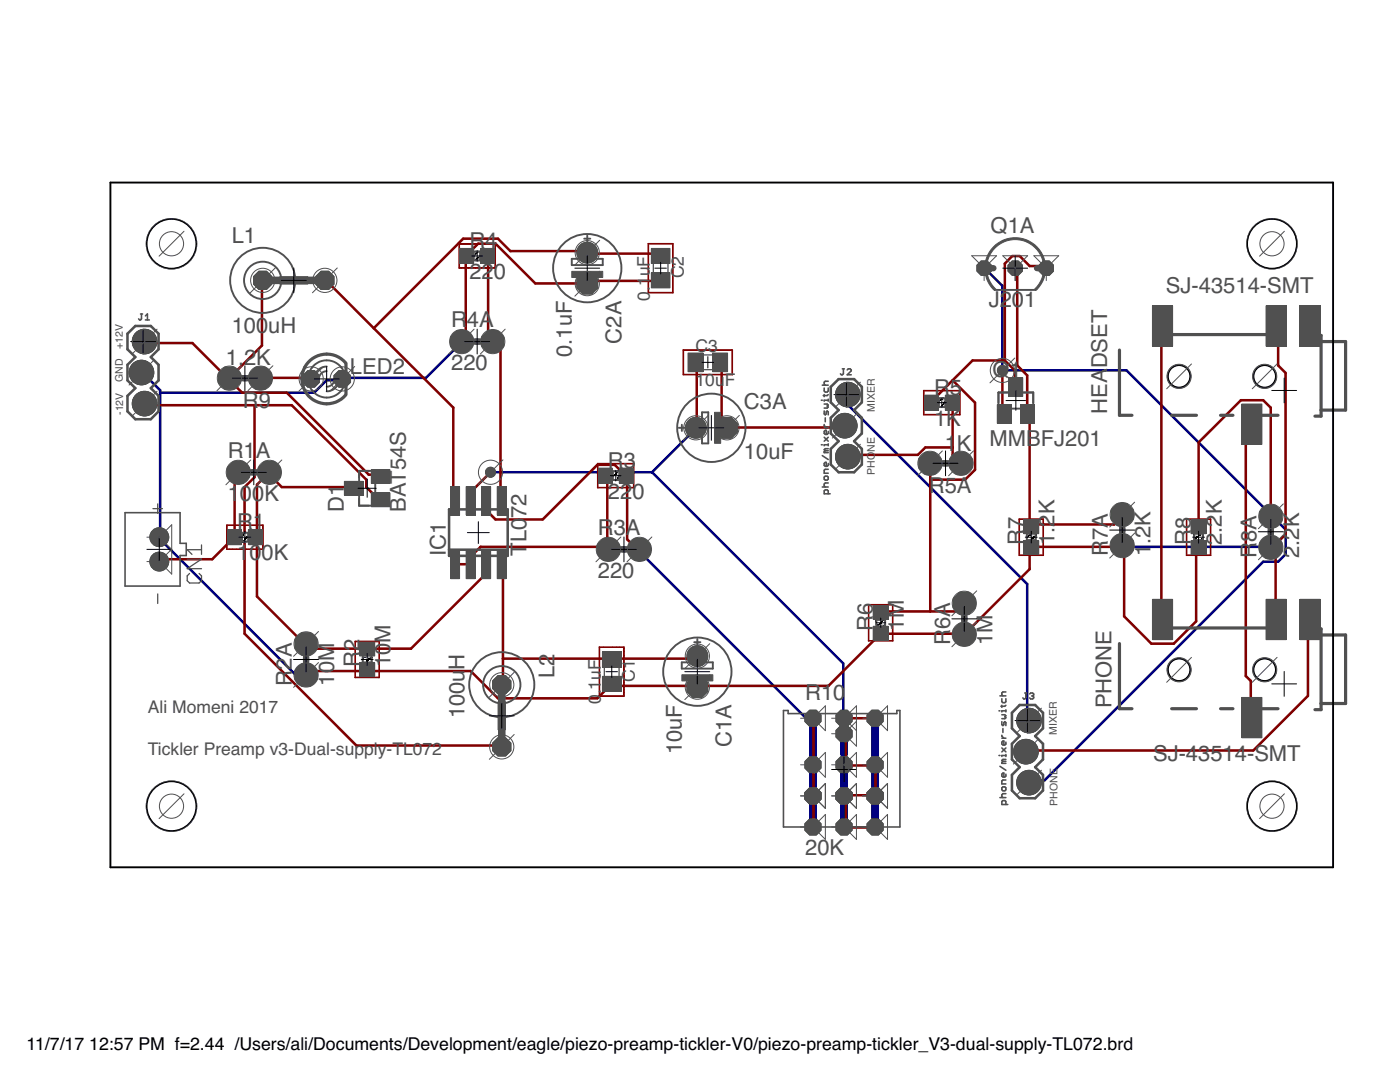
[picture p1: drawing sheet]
<svg xmlns="http://www.w3.org/2000/svg" width="279mm" height="216mm" viewBox="0 0 279 216" stroke-linecap="round" stroke-linejoin="round" font-family="sans-serif">
<defs><g id="words">
<g font-size="4.4" fill="#505050">
<text x="197.7" y="46.5">Q1A</text>
<text x="46.2" y="48.5">L1</text>
<text x="93.7" y="49.5">R4</text>
<text x="93.7" y="55.7">22</text>
<text x="98.6" y="55.7">0</text>
<text x="232.7" y="58.4">SJ-43514-SMT</text>
<text x="90" y="65.3">R</text>
<text x="93.2" y="65.3">4A</text>
<text x="197.3" y="61.3">J201</text>
<text x="46.2" y="66.5">100</text>
<text x="53.6" y="66.5">uH</text>
<text x="114.1" y="71.2" transform="rotate(-90 114.1 71.2)">0.1uF</text>
<text x="124" y="68.5" transform="rotate(-90 124 68.5)">C2A</text>
<text x="45.1" y="72.9">1.2K</text>
<text x="69.8" y="74.7">LED2</text>
<text x="90" y="73.8">220</text>
<text x="198.1" y="75.3">Q1</text>
<text x="220.9" y="73.5" transform="rotate(-90 220.9 73.5)">DSET</text>
<text x="48.5" y="81.4">R</text>
<text x="51.6" y="81.4">9</text>
<text x="148.5" y="81.7">C3A</text>
<text x="186.4" y="78.8">R5</text>
<text x="220.9" y="82.5" transform="rotate(-90 220.9 82.5)">HEA</text>
<text x="186.4" y="85">1K</text>
<text x="188.5" y="89.9">1K</text>
<text x="197.5" y="89.1">MMBFJ201</text>
<text x="45.5" y="91.4">R1</text>
<text x="51.1" y="91.4">A</text>
<text x="121.3" y="93.4">R3</text>
<text x="148.5" y="91.6">10uF</text>
<text x="45.5" y="99.9">1</text>
<text x="47.9" y="99.9">00K</text>
<text x="121.3" y="99.6">22</text>
<text x="126.2" y="99.6">0</text>
<text x="185.4" y="98.4">R5A</text>
<text x="47.3" y="105.6">R1</text>
<text x="68.6" y="102.1" transform="rotate(-90 68.6 102.1)">D1</text>
<text x="81" y="102.1" transform="rotate(-90 81 102.1)">BAT54S</text>
<text x="105.1" y="103.4" transform="rotate(-90 105.1 103.4)">72</text>
<text x="119.3" y="106.8">R</text>
<text x="122.5" y="106.8">3A</text>
<text x="221.1" y="107.8" transform="rotate(-90 221.1 107.8)">7A</text>
<text x="47.3" y="111.8">1</text>
<text x="49.8" y="111.8">0</text>
<text x="52.2" y="111.8">0K</text>
<text x="89" y="110.9" transform="rotate(-90 89 110.9)">IC1</text>
<text x="105.1" y="110.9" transform="rotate(-90 105.1 110.9)">T</text>
<text x="105.1" y="108.2" transform="rotate(-90 105.1 108.2)">L0</text>
<text x="204.3" y="108.7" transform="rotate(-90 204.3 108.7)">R7</text>
<text x="210.5" y="108.7" transform="rotate(-90 210.5 108.7)">1.2K</text>
<text x="221.1" y="111" transform="rotate(-90 221.1 111)">R</text>
<text x="229.6" y="111" transform="rotate(-90 229.6 111)">1</text>
<text x="229.6" y="108.5" transform="rotate(-90 229.6 108.5)">.2K</text>
<text x="237.7" y="108.7" transform="rotate(-90 237.7 108.7)">R8</text>
<text x="243.9" y="108.7" transform="rotate(-90 243.9 108.7)">2.2K</text>
<text x="250.8" y="111.3" transform="rotate(-90 250.8 111.3)">R</text>
<text x="250.8" y="108.2" transform="rotate(-90 250.8 108.2)">8A</text>
<text x="259.3" y="111.3" transform="rotate(-90 259.3 111.3)">2.2K</text>
<text x="119.3" y="115.3">220</text>
<text x="174.2" y="125.8" transform="rotate(-90 174.2 125.8)">R6</text>
<text x="180.4" y="125.8" transform="rotate(-90 180.4 125.8)">1M</text>
<text x="189.6" y="125.5" transform="rotate(-90 189.6 125.5)">6A</text>
<text x="77.9" y="128.3" transform="rotate(-90 77.9 128.3)">M</text>
<text x="189.6" y="128.7" transform="rotate(-90 189.6 128.7)">R</text>
<text x="198.1" y="128.7" transform="rotate(-90 198.1 128.7)">1M</text>
<text x="58.2" y="136.8" transform="rotate(-90 58.2 136.8)">R2A</text>
<text x="66.7" y="136.8" transform="rotate(-90 66.7 136.8)">10M</text>
<text x="71.7" y="133.1" transform="rotate(-90 71.7 133.1)">R2</text>
<text x="77.9" y="133.1" transform="rotate(-90 77.9 133.1)">10</text>
<text x="92.7" y="133.6" transform="rotate(-90 92.7 133.6)">H</text>
<text x="110.7" y="135.3" transform="rotate(-90 110.7 135.3)">L2</text>
<text x="92.7" y="143.3" transform="rotate(-90 92.7 143.3)">100u</text>
<text x="160.7" y="139.6">R10</text>
<text x="221.8" y="141.3" transform="rotate(-90 221.8 141.3)">PHONE</text>
<text x="146" y="149.1" transform="rotate(-90 146 149.1)">C1A</text>
<text x="136.1" y="150.5" transform="rotate(-90 136.1 150.5)">10uF</text>
<text x="230.1" y="151.8">SJ-43514-SMT</text>
<text x="160.7" y="170.6">20K</text>
</g>
<g font-size="3.5" fill="#505050">
<text x="129.7" y="58.1" transform="rotate(-90 129.7 58.1)">.1</text>
<text x="129.7" y="55.1" transform="rotate(-90 129.7 55.1)">uF</text>
<text x="136.5" y="55.5" transform="rotate(-90 136.5 55.5)">C2</text>
<text x="129.7" y="60" transform="rotate(-90 129.7 60)">0</text>
<text x="138.8" y="70.2">C3</text>
<text x="138.8" y="76.9">10u</text>
<text x="144.6" y="76.9">F</text>
<text x="126.7" y="136" transform="rotate(-90 126.7 136)">C1</text>
<text x="29.5" y="142.3">Ali Momeni 2017</text>
<text x="119.9" y="140.5" transform="rotate(-90 119.9 140.5)">0</text>
<text x="119.9" y="138.6" transform="rotate(-90 119.9 138.6)">.1uF</text>
<text x="29.5" y="150.6">Tickler Preamp v3-Dual-supply-TL072</text>
</g>
<g font-size="3.5">
<text x="5.3" y="209.6">11/7/17</text>
<text x="17.8" y="209.6">12:57 PM f=2.44 /Users/ali/Documents/Development/eagle/piezo-preamp-tickler-V0/piezo-preamp-tickler_V3-dual-supply-TL072.brd</text>
</g>
<g font-size="2.1" fill="#505050">
<text x="24.5" y="69.7" transform="rotate(-90 24.5 69.7)">+12V</text>
<text x="24.5" y="76.2" transform="rotate(-90 24.5 76.2)">GND</text>
<text x="24.6" y="82.8" transform="rotate(-90 24.6 82.8)">-12V</text>
<text x="174.6" y="82.1" transform="rotate(-90 174.6 82.1)">MIXER</text>
<text x="174.6" y="94.7" transform="rotate(-90 174.6 94.7)">PHO</text>
<text x="174.6" y="90.2" transform="rotate(-90 174.6 90.2)">NE</text>
<text x="210.9" y="146.6" transform="rotate(-90 210.9 146.6)">MIXER</text>
<text x="211" y="160.8" transform="rotate(-90 211 160.8)">PHONE</text>
</g>
</g></defs>
<g fill="#505050" stroke="#505050" stroke-width=".2">
<circle cx="34.2" cy="48.6" r="5"/>
<circle cx="34.2" cy="160.9" r="5"/>
<circle cx="253.9" cy="48.6" r="5"/>
<circle cx="253.9" cy="160.9" r="5"/>
<circle cx="31.8" cy="107.2" r="1.88"/>
<circle cx="31.8" cy="112.1" r="1.88"/>
<circle cx="169.2" cy="78.7" r="2.46"/>
<circle cx="168.6" cy="84.9" r="2.46"/>
<circle cx="169.2" cy="91.1" r="2.46"/>
<circle cx="138.9" cy="85.4" r="2.07"/>
<circle cx="117.2" cy="50.4" r="2.07"/>
<circle cx="139.2" cy="130.9" r="2.07"/>
<circle cx="28.8" cy="68.2" r="2.46"/>
<circle cx="28.2" cy="74.3" r="2.46"/>
<circle cx="28.8" cy="80.5" r="2.46"/>
<circle cx="205.4" cy="143.8" r="2.46"/>
<circle cx="204.7" cy="150" r="2.46"/>
<circle cx="205.4" cy="156.2" r="2.46"/>
<circle cx="252.4" cy="133.6" r="2.33"/>
<circle cx="235.3" cy="133.6" r="2.33"/>
<circle cx="252.4" cy="75.1" r="2.33"/>
<circle cx="235.3" cy="75.1" r="2.33"/>
<circle cx="97.9" cy="94.2" r=".99"/>
<circle cx="200" cy="73.9" r=".99"/>
</g>
<g fill="#505050" stroke="#505050" stroke-width=".2">
<circle cx="52.4" cy="55.9" r="1.97"/>
<circle cx="64.8" cy="55.9" r="1.97"/>
<circle cx="47.6" cy="94.3" r="2.38"/>
<circle cx="53.8" cy="94.3" r="2.38"/>
<circle cx="61.1" cy="134.7" r="2.38"/>
<circle cx="61.1" cy="128.5" r="2.38"/>
<circle cx="92.1" cy="68.2" r="2.38"/>
<circle cx="98.3" cy="68.2" r="2.38"/>
<circle cx="121.4" cy="109.6" r="2.38"/>
<circle cx="127.6" cy="109.6" r="2.38"/>
<circle cx="145.1" cy="85.4" r="2.25"/>
<circle cx="196.4" cy="53.5" r="1.56"/>
<circle cx="202.6" cy="53.5" r="1.56"/>
<circle cx="208.8" cy="53.5" r="1.56"/>
<circle cx="191.8" cy="92.5" r="2.38"/>
<circle cx="185.6" cy="92.5" r="2.38"/>
<circle cx="192.4" cy="126.6" r="2.38"/>
<circle cx="192.4" cy="120.4" r="2.38"/>
<circle cx="224" cy="108.9" r="2.38"/>
<circle cx="224" cy="102.7" r="2.38"/>
<circle cx="253.6" cy="109.2" r="2.38"/>
<circle cx="253.6" cy="103" r="2.38"/>
<circle cx="117.2" cy="56.6" r="2.25"/>
<circle cx="100.1" cy="136.6" r="1.97"/>
<circle cx="100.1" cy="149" r="1.97"/>
<circle cx="139.2" cy="137.1" r="2.25"/>
<circle cx="62.1" cy="75.6" r="1.78"/>
<circle cx="68.3" cy="75.6" r="1.78"/>
<circle cx="52" cy="75.5" r="2.38"/>
<circle cx="45.8" cy="75.5" r="2.38"/>
<circle cx="162.2" cy="165" r="1.74"/>
<circle cx="162.2" cy="158.8" r="1.74"/>
<circle cx="162.2" cy="152.6" r="1.74"/>
<circle cx="162.2" cy="143.3" r="1.74"/>
<circle cx="168.4" cy="165" r="1.74"/>
<circle cx="168.4" cy="158.8" r="1.74"/>
<circle cx="168.4" cy="152.6" r="1.74"/>
<circle cx="168.4" cy="146.4" r="1.74"/>
<circle cx="168.4" cy="143.3" r="1.74"/>
<circle cx="174.6" cy="165" r="1.74"/>
<circle cx="174.6" cy="158.8" r="1.74"/>
<circle cx="174.6" cy="152.6" r="1.74"/>
<circle cx="174.6" cy="143.3" r="1.74"/>
</g>
<path d="M162.2 144.9v6.2M162.2 154.2v3.1M168.4 148v2.5M168.4 154.2v3.1M168.4 159.7v3.7M174.6 144.9v6.2M174.6 154.2v3.1M162.2 160.4v3M174.6 160.4v3" fill="none" stroke="#000080" stroke-width="1.6"/>
<path d="M196.4 53.5l3.6 3.5v16.9h24.8l28.8 28.8v.3l.5 .2 2.5 2.4v5l-1.5 1.5h-3l-43.6 43.6h-3l-.1 .5M28.2 74.3l.3 .1 3.5 3.5v29.2l-.2 .1 .2 .4 26.7 26.8h2l.4 .3M92.1 68.2l-7.1 7.2h-16.4l-.4 .5h-3l-2.5 2.5h-30.7M169.2 78.7l.1 2.2 35.7 35.6v26.8l.4 .5M97.9 94.2h32.2M130.1 94.2l38.2 38.2v10.9h.1M138.9 85.4l-8.8 8.8M127.6 109.6l.1 .5 33.2 33.2h1.3M224 108.9l.3 .2h29.3v.1" fill="none" stroke="#000080" stroke-width=".51"/>
<circle cx="31.8" cy="107.2" r="1.74" fill="#008000" stroke="#008000" stroke-width=".2"/>
<circle cx="31.8" cy="107.2" r=".97" fill="#fff" stroke="#000" stroke-width=".2"/>
<circle cx="31.8" cy="112.1" r="1.74" fill="#008000" stroke="#008000" stroke-width=".2"/>
<circle cx="31.8" cy="112.1" r=".97" fill="#fff" stroke="#000" stroke-width=".2"/>
<circle cx="52.4" cy="55.9" r="1.81" fill="#008000" stroke="#008000" stroke-width=".2"/>
<circle cx="52.4" cy="55.9" r="1.12" fill="#fff" stroke="#000" stroke-width=".2"/>
<circle cx="64.8" cy="55.9" r="1.81" fill="#008000" stroke="#008000" stroke-width=".2"/>
<circle cx="64.8" cy="55.9" r="1.12" fill="#fff" stroke="#000" stroke-width=".2"/>
<circle cx="169.2" cy="78.7" r="2.29" fill="#008000" stroke="#008000" stroke-width=".2"/>
<circle cx="169.2" cy="78.7" r="1.25" fill="#fff" stroke="#000" stroke-width=".2"/>
<circle cx="168.6" cy="84.9" r="2.29" fill="#008000" stroke="#008000" stroke-width=".2"/>
<circle cx="168.6" cy="84.9" r="1.25" fill="#fff" stroke="#000" stroke-width=".2"/>
<circle cx="169.2" cy="91.1" r="2.29" fill="#008000" stroke="#008000" stroke-width=".2"/>
<circle cx="169.2" cy="91.1" r="1.25" fill="#fff" stroke="#000" stroke-width=".2"/>
<circle cx="47.6" cy="94.3" r="2.22" fill="#008000" stroke="#008000" stroke-width=".2"/>
<circle cx="47.6" cy="94.3" r=".99" fill="#fff" stroke="#000" stroke-width=".2"/>
<circle cx="53.8" cy="94.3" r="2.22" fill="#008000" stroke="#008000" stroke-width=".2"/>
<circle cx="53.8" cy="94.3" r=".99" fill="#fff" stroke="#000" stroke-width=".2"/>
<circle cx="61.1" cy="134.7" r="2.22" fill="#008000" stroke="#008000" stroke-width=".2"/>
<circle cx="61.1" cy="134.7" r=".99" fill="#fff" stroke="#000" stroke-width=".2"/>
<circle cx="61.1" cy="128.5" r="2.22" fill="#008000" stroke="#008000" stroke-width=".2"/>
<circle cx="61.1" cy="128.5" r=".99" fill="#fff" stroke="#000" stroke-width=".2"/>
<circle cx="92.1" cy="68.2" r="2.22" fill="#008000" stroke="#008000" stroke-width=".2"/>
<circle cx="92.1" cy="68.2" r=".99" fill="#fff" stroke="#000" stroke-width=".2"/>
<circle cx="98.3" cy="68.2" r="2.22" fill="#008000" stroke="#008000" stroke-width=".2"/>
<circle cx="98.3" cy="68.2" r=".99" fill="#fff" stroke="#000" stroke-width=".2"/>
<circle cx="121.4" cy="109.6" r="2.22" fill="#008000" stroke="#008000" stroke-width=".2"/>
<circle cx="121.4" cy="109.6" r=".99" fill="#fff" stroke="#000" stroke-width=".2"/>
<circle cx="127.6" cy="109.6" r="2.22" fill="#008000" stroke="#008000" stroke-width=".2"/>
<circle cx="127.6" cy="109.6" r=".99" fill="#fff" stroke="#000" stroke-width=".2"/>
<circle cx="145.1" cy="85.4" r="2.09" fill="#008000" stroke="#008000" stroke-width=".2"/>
<circle cx="145.1" cy="85.4" r=".99" fill="#fff" stroke="#000" stroke-width=".2"/>
<circle cx="138.9" cy="85.4" r="1.93" fill="#008000" stroke="#008000" stroke-width=".2"/>
<circle cx="138.9" cy="85.4" r=".99" fill="#fff" stroke="#000" stroke-width=".2"/>
<circle cx="196.4" cy="53.5" r="1.4" fill="#008000" stroke="#008000" stroke-width=".2"/>
<circle cx="196.4" cy="53.5" r=".85" fill="#fff" stroke="#000" stroke-width=".2"/>
<circle cx="202.6" cy="53.5" r="1.4" fill="#008000" stroke="#008000" stroke-width=".2"/>
<circle cx="202.6" cy="53.5" r=".85" fill="#fff" stroke="#000" stroke-width=".2"/>
<circle cx="208.8" cy="53.5" r="1.4" fill="#008000" stroke="#008000" stroke-width=".2"/>
<circle cx="208.8" cy="53.5" r=".85" fill="#fff" stroke="#000" stroke-width=".2"/>
<circle cx="191.8" cy="92.5" r="2.22" fill="#008000" stroke="#008000" stroke-width=".2"/>
<circle cx="191.8" cy="92.5" r=".99" fill="#fff" stroke="#000" stroke-width=".2"/>
<circle cx="185.6" cy="92.5" r="2.22" fill="#008000" stroke="#008000" stroke-width=".2"/>
<circle cx="185.6" cy="92.5" r=".99" fill="#fff" stroke="#000" stroke-width=".2"/>
<circle cx="192.4" cy="126.6" r="2.22" fill="#008000" stroke="#008000" stroke-width=".2"/>
<circle cx="192.4" cy="126.6" r=".99" fill="#fff" stroke="#000" stroke-width=".2"/>
<circle cx="192.4" cy="120.4" r="2.22" fill="#008000" stroke="#008000" stroke-width=".2"/>
<circle cx="192.4" cy="120.4" r=".99" fill="#fff" stroke="#000" stroke-width=".2"/>
<circle cx="224" cy="108.9" r="2.22" fill="#008000" stroke="#008000" stroke-width=".2"/>
<circle cx="224" cy="108.9" r=".99" fill="#fff" stroke="#000" stroke-width=".2"/>
<circle cx="224" cy="102.7" r="2.22" fill="#008000" stroke="#008000" stroke-width=".2"/>
<circle cx="224" cy="102.7" r=".99" fill="#fff" stroke="#000" stroke-width=".2"/>
<circle cx="253.6" cy="109.2" r="2.22" fill="#008000" stroke="#008000" stroke-width=".2"/>
<circle cx="253.6" cy="109.2" r=".99" fill="#fff" stroke="#000" stroke-width=".2"/>
<circle cx="253.6" cy="103" r="2.22" fill="#008000" stroke="#008000" stroke-width=".2"/>
<circle cx="253.6" cy="103" r=".99" fill="#fff" stroke="#000" stroke-width=".2"/>
<circle cx="117.2" cy="56.6" r="2.09" fill="#008000" stroke="#008000" stroke-width=".2"/>
<circle cx="117.2" cy="56.6" r=".99" fill="#fff" stroke="#000" stroke-width=".2"/>
<circle cx="117.2" cy="50.4" r="1.93" fill="#008000" stroke="#008000" stroke-width=".2"/>
<circle cx="117.2" cy="50.4" r=".99" fill="#fff" stroke="#000" stroke-width=".2"/>
<circle cx="100.1" cy="136.6" r="1.81" fill="#008000" stroke="#008000" stroke-width=".2"/>
<circle cx="100.1" cy="136.6" r="1.12" fill="#fff" stroke="#000" stroke-width=".2"/>
<circle cx="100.1" cy="149" r="1.81" fill="#008000" stroke="#008000" stroke-width=".2"/>
<circle cx="100.1" cy="149" r="1.12" fill="#fff" stroke="#000" stroke-width=".2"/>
<circle cx="139.2" cy="137.1" r="2.09" fill="#008000" stroke="#008000" stroke-width=".2"/>
<circle cx="139.2" cy="137.1" r=".99" fill="#fff" stroke="#000" stroke-width=".2"/>
<circle cx="139.2" cy="130.9" r="1.93" fill="#008000" stroke="#008000" stroke-width=".2"/>
<circle cx="139.2" cy="130.9" r=".99" fill="#fff" stroke="#000" stroke-width=".2"/>
<circle cx="28.8" cy="68.2" r="2.29" fill="#008000" stroke="#008000" stroke-width=".2"/>
<circle cx="28.9" cy="68.2" r="1.25" fill="#fff" stroke="#000" stroke-width=".2"/>
<circle cx="28.2" cy="74.3" r="2.29" fill="#008000" stroke="#008000" stroke-width=".2"/>
<circle cx="28.2" cy="74.3" r="1.25" fill="#fff" stroke="#000" stroke-width=".2"/>
<circle cx="28.8" cy="80.5" r="2.29" fill="#008000" stroke="#008000" stroke-width=".2"/>
<circle cx="28.9" cy="80.5" r="1.25" fill="#fff" stroke="#000" stroke-width=".2"/>
<circle cx="205.4" cy="143.8" r="2.29" fill="#008000" stroke="#008000" stroke-width=".2"/>
<circle cx="205.4" cy="143.8" r="1.25" fill="#fff" stroke="#000" stroke-width=".2"/>
<circle cx="204.7" cy="150" r="2.29" fill="#008000" stroke="#008000" stroke-width=".2"/>
<circle cx="204.7" cy="150" r="1.25" fill="#fff" stroke="#000" stroke-width=".2"/>
<circle cx="205.4" cy="156.2" r="2.29" fill="#008000" stroke="#008000" stroke-width=".2"/>
<circle cx="205.4" cy="156.2" r="1.25" fill="#fff" stroke="#000" stroke-width=".2"/>
<circle cx="62.1" cy="75.6" r="1.6" fill="#008000" stroke="#008000" stroke-width=".2"/>
<circle cx="62.1" cy="75.6" r=".99" fill="#fff" stroke="#000" stroke-width=".2"/>
<circle cx="68.3" cy="75.6" r="1.6" fill="#008000" stroke="#008000" stroke-width=".2"/>
<circle cx="68.3" cy="75.6" r=".99" fill="#fff" stroke="#000" stroke-width=".2"/>
<circle cx="52" cy="75.5" r="2.22" fill="#008000" stroke="#008000" stroke-width=".2"/>
<circle cx="52" cy="75.5" r=".99" fill="#fff" stroke="#000" stroke-width=".2"/>
<circle cx="45.8" cy="75.5" r="2.22" fill="#008000" stroke="#008000" stroke-width=".2"/>
<circle cx="45.8" cy="75.5" r=".99" fill="#fff" stroke="#000" stroke-width=".2"/>
<circle cx="162.2" cy="165" r="1.58" fill="#008000" stroke="#008000" stroke-width=".2"/>
<circle cx="162.2" cy="165" r=".97" fill="#fff" stroke="#000" stroke-width=".2"/>
<circle cx="162.2" cy="158.8" r="1.58" fill="#008000" stroke="#008000" stroke-width=".2"/>
<circle cx="162.2" cy="158.8" r=".97" fill="#fff" stroke="#000" stroke-width=".2"/>
<circle cx="162.2" cy="158.8" r="1.58" fill="#008000" stroke="#008000" stroke-width=".2"/>
<circle cx="162.2" cy="158.8" r=".97" fill="#fff" stroke="#000" stroke-width=".2"/>
<circle cx="162.2" cy="152.6" r="1.58" fill="#008000" stroke="#008000" stroke-width=".2"/>
<circle cx="162.2" cy="152.6" r=".97" fill="#fff" stroke="#000" stroke-width=".2"/>
<circle cx="162.2" cy="143.3" r="1.58" fill="#008000" stroke="#008000" stroke-width=".2"/>
<circle cx="162.2" cy="143.3" r=".97" fill="#fff" stroke="#000" stroke-width=".2"/>
<circle cx="168.4" cy="165" r="1.58" fill="#008000" stroke="#008000" stroke-width=".2"/>
<circle cx="168.4" cy="165" r=".97" fill="#fff" stroke="#000" stroke-width=".2"/>
<circle cx="168.4" cy="158.8" r="1.58" fill="#008000" stroke="#008000" stroke-width=".2"/>
<circle cx="168.4" cy="158.8" r=".97" fill="#fff" stroke="#000" stroke-width=".2"/>
<circle cx="168.4" cy="158.8" r="1.58" fill="#008000" stroke="#008000" stroke-width=".2"/>
<circle cx="168.4" cy="158.8" r=".97" fill="#fff" stroke="#000" stroke-width=".2"/>
<circle cx="168.4" cy="152.6" r="1.58" fill="#008000" stroke="#008000" stroke-width=".2"/>
<circle cx="168.4" cy="152.6" r=".97" fill="#fff" stroke="#000" stroke-width=".2"/>
<circle cx="168.4" cy="146.4" r="1.58" fill="#008000" stroke="#008000" stroke-width=".2"/>
<circle cx="168.4" cy="146.4" r=".97" fill="#fff" stroke="#000" stroke-width=".2"/>
<circle cx="168.4" cy="143.3" r="1.58" fill="#008000" stroke="#008000" stroke-width=".2"/>
<circle cx="168.4" cy="143.3" r=".97" fill="#fff" stroke="#000" stroke-width=".2"/>
<circle cx="174.6" cy="165" r="1.58" fill="#008000" stroke="#008000" stroke-width=".2"/>
<circle cx="174.6" cy="165" r=".97" fill="#fff" stroke="#000" stroke-width=".2"/>
<circle cx="174.6" cy="158.8" r="1.58" fill="#008000" stroke="#008000" stroke-width=".2"/>
<circle cx="174.6" cy="158.8" r=".97" fill="#fff" stroke="#000" stroke-width=".2"/>
<circle cx="174.6" cy="158.8" r="1.58" fill="#008000" stroke="#008000" stroke-width=".2"/>
<circle cx="174.6" cy="158.8" r=".97" fill="#fff" stroke="#000" stroke-width=".2"/>
<circle cx="174.6" cy="152.6" r="1.58" fill="#008000" stroke="#008000" stroke-width=".2"/>
<circle cx="174.6" cy="152.6" r=".97" fill="#fff" stroke="#000" stroke-width=".2"/>
<circle cx="174.6" cy="143.3" r="1.58" fill="#008000" stroke="#008000" stroke-width=".2"/>
<circle cx="174.6" cy="143.3" r=".97" fill="#fff" stroke="#000" stroke-width=".2"/>
<circle cx="97.9" cy="94.2" r=".85" fill="#008000" stroke="#008000" stroke-width=".2"/>
<circle cx="97.9" cy="94.2" r=".4" fill="#fff" stroke="#000" stroke-width=".2"/>
<circle cx="200" cy="73.9" r=".85" fill="#008000" stroke="#008000" stroke-width=".2"/>
<circle cx="200" cy="73.9" r=".4" fill="#fff" stroke="#000" stroke-width=".2"/>
<g fill="#800000" stroke="#800000" stroke-width=".2">
<path d="M91.9 49.7h2.5v2.7h-2.5z"/>
<path d="M96.1 49.7h2.4v2.7h-2.4z"/>
<path d="M119.6 93.6h2.4v2.6h-2.4z"/>
<path d="M123.7 93.6h2.5v2.6h-2.5z"/>
<path d="M93.2 109.9h1.5v5.4h-1.5z"/>
<path d="M93.2 97.2h1.5v5.4h-1.5z"/>
<path d="M90.1 109.9h1.5v5.4h-1.5z"/>
<path d="M96.3 109.9h1.5v5.4h-1.5z"/>
<path d="M99.4 109.9h1.5v5.4h-1.5z"/>
<path d="M90.1 97.2h1.5v5.4h-1.5z"/>
<path d="M96.3 97.2h1.5v5.4h-1.5z"/>
<path d="M99.4 97.2h1.5v5.4h-1.5z"/>
<path d="M130.1 49.7h3.5v2.7h-3.5z"/>
<path d="M130.1 54.6h3.5v2.7h-3.5z"/>
<path d="M137.5 70.6h2.6v3.4h-2.6z"/>
<path d="M142.4 70.6h2.6v3.4h-2.6z"/>
<path d="M45.6 105.9h2.4v2.6h-2.4z"/>
<path d="M49.7 105.9h2.5v2.6h-2.5z"/>
<path d="M71.9 132.4h2.7v2.5h-2.7z"/>
<path d="M71.9 128.3h2.7v2.4h-2.7z"/>
<path d="M201.5 75.5h2.5v3.5h-2.5z"/>
<path d="M203.8 80.9h2.5v3.4h-2.5z"/>
<path d="M199.2 80.9h2.4v3.4h-2.4z"/>
<path d="M204.5 108h2.6v2.5h-2.6z"/>
<path d="M204.5 103.9h2.6v2.4h-2.6z"/>
<path d="M237.9 108h2.6v2.5h-2.6z"/>
<path d="M237.9 103.9h2.6v2.4h-2.6z"/>
<path d="M174.4 125.1h2.7v2.5h-2.7z"/>
<path d="M174.4 121h2.7v2.4h-2.7z"/>
<path d="M184.7 79h2.4v2.7h-2.4z"/>
<path d="M188.8 79h2.5v2.7h-2.5z"/>
<path d="M68.9 96.2h3.4v2.5h-3.4z"/>
<path d="M74.3 93.9h3.4v2.4h-3.4z"/>
<path d="M74.3 98.5h3.4v2.5h-3.4z"/>
<path d="M120.4 130.3h3.4v2.6h-3.4z"/>
<path d="M120.4 135.1h3.4v2.7h-3.4z"/>
<path d="M259.6 119.7h3.7v7.8h-3.7z"/>
<path d="M248 139.3h3.7v7.8h-3.7z"/>
<path d="M252.8 119.7h3.7v7.8h-3.7z"/>
<path d="M230.1 119.7h3.8v7.8h-3.8z"/>
<path d="M259.6 61.2h3.7v7.7h-3.7z"/>
<path d="M248 80.8h3.7v7.7h-3.7z"/>
<path d="M252.8 61.2h3.7v7.7h-3.7z"/>
<path d="M230.1 61.2h3.8v7.7h-3.8z"/>
</g>
<g fill="none" stroke="#800000" stroke-width=".51">
<path d="M52.4 55.9l-.1 .1v12.9l-6.5 6.6M64.8 55.9l.4 .1 9.4 9.5M97.3 51.1h.1v16.4l.5 .5 .4 .2 .1 .3 1.5 1.4v29.8l.2 .2M131.8 55.9l-.2 .1h-13.9l-.5 .6h-10.4l-7.9-8h-3.5l-2 2-.2 .5h-.3v16.4l-.8 .7M131.8 51.1l-.2-.5h-14.4v-.2l-.5-.3h-14.8l-2.5-2.5h-7l-17.8 17.9M202.6 53.5l.4 .1v19.3l2 2v7.4v.3l.5 .2v21.8l.3 .5 .2-.5h16.4l1.4-1.4 .2-.5M208.8 53.5l-.3-.4h-3l-2-2h-1.5l-1.5 1.5v19.3M28.9 68.2l.1 .3h9.4l6.9 6.9 .5 .1M45.8 75.5v.4l2.5 2.5h8.9l16.4 16.3h2l.4 .4M52 75.5l9.7-.1 .4 .2M74.6 65.5l15.9 15.8v18.4l.3 .2M138.8 72.3l.2 .1v12.9l-.1 .1"/>
<path d="M143.7 72.3l.3 .1v11.9l1.1 1.1 23.2-.1 .3-.4M190.1 75.9l-3.9 4-.3 .4M190.1 75.9l4.5 4.4v13.4l-2 2h-6.9M200 73.9v8.4l.4 .3M200.5 71.9h-6.4l-4 4M200.5 71.9l2 2v3l.2 .3M232 65l-.2 .5v58l.2 .1M254.7 65l.4 .5v7.4l1.5 1.5v32.2l-2.5 2.5-.5 .1 1 .9v13.4l.1 .1M28.9 80.5l.1 .4h29.2l14.9 14.8v1.5l2.5 2.5h.4M47.6 94.3l-.8 .9v12l-4.4 4.4h-10.4l-.2 .5M50.8 80.9v14.3l-2 2v29.2l22.3 22.4h28.8l.2 .2M70.6 97.4l-.5-.2h-13.9l-2.4-2.5v-.4l-2.5 2.4v10.4l-.4 .1 .4 .4v11.4l9.4 9.4 .4 .1 .1 .4 .5 .5h20.3l14.9-14.8 .1-2"/>
<path d="M97 99.9l.4 .3v2l1.5 1.5h9.4l10.9-10.9h3.5l2.5 2.4v12.4l1.9 2h.5M97.9 94.2l-4 4v1.7M120.8 94.9l.4 .3v14.4h.2l-.2-.5h-25.3l-2 2v1.5h-3.1M185.6 92.5l.1 29.5M190 80.3l.1 10.5 1.7 1.7M190.1 89.3h-5.4l-1.5 1.5h-13.9l-.1 .3M249.8 84.6l-1.2 1.2v49.1l1 1v6.9l.2 .4M100.1 112.6l.3 .5v23.3l-.3 .2M239.2 109.3l-.5 .3v14.4l-4.4 4.4h-4.5l-5.5-5.4v-13.9l-.3-.2-.2 .2h-17.8l-.5 .5v4l-13.1 13-.3-.2h-15.9l-.4-.1-10.5 10.6h-25.7l-.4 .2-.2-.2h-16.8l-.1-.4-2.9 2.8h-19.8l-5.5-5.4h-20.3l-.3-.3-.2 .3h-11.4l-.6 .8M253.6 103v-21.7l-1.5-1.4h-4.5l-8.4 8.4v16.8M139.2 130.9l-.2 .5h-16.8l-.1 .2-.4-.2h-21.3M192.4 120.4l-.3 .1-1.5 1.5h-14.4l-.4 .2"/>
<path d="M261.5 123.6l-.5 .4v14.9l-10.9 10.9h-45.1l-.3 .2M162.2 143.3l.1 .5v8.4l-.1 .4 .1 .1v6l-.1 .1 .1 5.8-.1 .4M174.6 143.3h-6.2l.4 .5v2.5l-.4 .1 .4 .4v5.4l-.4 .4 .4 .1h5.5l.3-.1 .2 .1v6l-.2 .1-.3-.1h-5.5l-.4 .1 .4 .4v5.4l-.4 .4 .4 .1 5.8-.1"/>
</g>
<circle cx="31.8" cy="107.2" r="1.74" fill="#008000" stroke="#008000" stroke-width=".2"/>
<circle cx="31.8" cy="107.2" r=".97" fill="#fff" stroke="#000" stroke-width=".2"/>
<circle cx="31.8" cy="112.1" r="1.74" fill="#008000" stroke="#008000" stroke-width=".2"/>
<circle cx="31.8" cy="112.1" r=".97" fill="#fff" stroke="#000" stroke-width=".2"/>
<circle cx="52.4" cy="55.9" r="1.81" fill="#008000" stroke="#008000" stroke-width=".2"/>
<circle cx="52.4" cy="55.9" r="1.12" fill="#fff" stroke="#000" stroke-width=".2"/>
<circle cx="64.8" cy="55.9" r="1.81" fill="#008000" stroke="#008000" stroke-width=".2"/>
<circle cx="64.8" cy="55.9" r="1.12" fill="#fff" stroke="#000" stroke-width=".2"/>
<circle cx="169.2" cy="78.7" r="2.29" fill="#008000" stroke="#008000" stroke-width=".2"/>
<circle cx="169.2" cy="78.7" r="1.25" fill="#fff" stroke="#000" stroke-width=".2"/>
<circle cx="168.6" cy="84.9" r="2.29" fill="#008000" stroke="#008000" stroke-width=".2"/>
<circle cx="168.6" cy="84.9" r="1.25" fill="#fff" stroke="#000" stroke-width=".2"/>
<circle cx="169.2" cy="91.1" r="2.29" fill="#008000" stroke="#008000" stroke-width=".2"/>
<circle cx="169.2" cy="91.1" r="1.25" fill="#fff" stroke="#000" stroke-width=".2"/>
<circle cx="47.6" cy="94.3" r="2.22" fill="#008000" stroke="#008000" stroke-width=".2"/>
<circle cx="47.6" cy="94.3" r=".99" fill="#fff" stroke="#000" stroke-width=".2"/>
<circle cx="53.8" cy="94.3" r="2.22" fill="#008000" stroke="#008000" stroke-width=".2"/>
<circle cx="53.8" cy="94.3" r=".99" fill="#fff" stroke="#000" stroke-width=".2"/>
<circle cx="61.1" cy="134.7" r="2.22" fill="#008000" stroke="#008000" stroke-width=".2"/>
<circle cx="61.1" cy="134.7" r=".99" fill="#fff" stroke="#000" stroke-width=".2"/>
<circle cx="61.1" cy="128.5" r="2.22" fill="#008000" stroke="#008000" stroke-width=".2"/>
<circle cx="61.1" cy="128.5" r=".99" fill="#fff" stroke="#000" stroke-width=".2"/>
<circle cx="92.1" cy="68.2" r="2.22" fill="#008000" stroke="#008000" stroke-width=".2"/>
<circle cx="92.1" cy="68.2" r=".99" fill="#fff" stroke="#000" stroke-width=".2"/>
<circle cx="98.3" cy="68.2" r="2.22" fill="#008000" stroke="#008000" stroke-width=".2"/>
<circle cx="98.3" cy="68.2" r=".99" fill="#fff" stroke="#000" stroke-width=".2"/>
<circle cx="121.4" cy="109.6" r="2.22" fill="#008000" stroke="#008000" stroke-width=".2"/>
<circle cx="121.4" cy="109.6" r=".99" fill="#fff" stroke="#000" stroke-width=".2"/>
<circle cx="127.6" cy="109.6" r="2.22" fill="#008000" stroke="#008000" stroke-width=".2"/>
<circle cx="127.6" cy="109.6" r=".99" fill="#fff" stroke="#000" stroke-width=".2"/>
<circle cx="145.1" cy="85.4" r="2.09" fill="#008000" stroke="#008000" stroke-width=".2"/>
<circle cx="145.1" cy="85.4" r=".99" fill="#fff" stroke="#000" stroke-width=".2"/>
<circle cx="138.9" cy="85.4" r="1.93" fill="#008000" stroke="#008000" stroke-width=".2"/>
<circle cx="138.9" cy="85.4" r=".99" fill="#fff" stroke="#000" stroke-width=".2"/>
<circle cx="196.4" cy="53.5" r="1.4" fill="#008000" stroke="#008000" stroke-width=".2"/>
<circle cx="196.4" cy="53.5" r=".85" fill="#fff" stroke="#000" stroke-width=".2"/>
<circle cx="202.6" cy="53.5" r="1.4" fill="#008000" stroke="#008000" stroke-width=".2"/>
<circle cx="202.6" cy="53.5" r=".85" fill="#fff" stroke="#000" stroke-width=".2"/>
<circle cx="208.8" cy="53.5" r="1.4" fill="#008000" stroke="#008000" stroke-width=".2"/>
<circle cx="208.8" cy="53.5" r=".85" fill="#fff" stroke="#000" stroke-width=".2"/>
<circle cx="191.8" cy="92.5" r="2.22" fill="#008000" stroke="#008000" stroke-width=".2"/>
<circle cx="191.8" cy="92.5" r=".99" fill="#fff" stroke="#000" stroke-width=".2"/>
<circle cx="185.6" cy="92.5" r="2.22" fill="#008000" stroke="#008000" stroke-width=".2"/>
<circle cx="185.6" cy="92.5" r=".99" fill="#fff" stroke="#000" stroke-width=".2"/>
<circle cx="192.4" cy="126.6" r="2.22" fill="#008000" stroke="#008000" stroke-width=".2"/>
<circle cx="192.4" cy="126.6" r=".99" fill="#fff" stroke="#000" stroke-width=".2"/>
<circle cx="192.4" cy="120.4" r="2.22" fill="#008000" stroke="#008000" stroke-width=".2"/>
<circle cx="192.4" cy="120.4" r=".99" fill="#fff" stroke="#000" stroke-width=".2"/>
<circle cx="224" cy="108.9" r="2.22" fill="#008000" stroke="#008000" stroke-width=".2"/>
<circle cx="224" cy="108.9" r=".99" fill="#fff" stroke="#000" stroke-width=".2"/>
<circle cx="224" cy="102.7" r="2.22" fill="#008000" stroke="#008000" stroke-width=".2"/>
<circle cx="224" cy="102.7" r=".99" fill="#fff" stroke="#000" stroke-width=".2"/>
<circle cx="253.6" cy="109.2" r="2.22" fill="#008000" stroke="#008000" stroke-width=".2"/>
<circle cx="253.6" cy="109.2" r=".99" fill="#fff" stroke="#000" stroke-width=".2"/>
<circle cx="253.6" cy="103" r="2.22" fill="#008000" stroke="#008000" stroke-width=".2"/>
<circle cx="253.6" cy="103" r=".99" fill="#fff" stroke="#000" stroke-width=".2"/>
<circle cx="117.2" cy="56.6" r="2.09" fill="#008000" stroke="#008000" stroke-width=".2"/>
<circle cx="117.2" cy="56.6" r=".99" fill="#fff" stroke="#000" stroke-width=".2"/>
<circle cx="117.2" cy="50.4" r="1.93" fill="#008000" stroke="#008000" stroke-width=".2"/>
<circle cx="117.2" cy="50.4" r=".99" fill="#fff" stroke="#000" stroke-width=".2"/>
<circle cx="100.1" cy="136.6" r="1.81" fill="#008000" stroke="#008000" stroke-width=".2"/>
<circle cx="100.1" cy="136.6" r="1.12" fill="#fff" stroke="#000" stroke-width=".2"/>
<circle cx="100.1" cy="149" r="1.81" fill="#008000" stroke="#008000" stroke-width=".2"/>
<circle cx="100.1" cy="149" r="1.12" fill="#fff" stroke="#000" stroke-width=".2"/>
<circle cx="139.2" cy="137.1" r="2.09" fill="#008000" stroke="#008000" stroke-width=".2"/>
<circle cx="139.2" cy="137.1" r=".99" fill="#fff" stroke="#000" stroke-width=".2"/>
<circle cx="139.2" cy="130.9" r="1.93" fill="#008000" stroke="#008000" stroke-width=".2"/>
<circle cx="139.2" cy="130.9" r=".99" fill="#fff" stroke="#000" stroke-width=".2"/>
<circle cx="28.8" cy="68.2" r="2.29" fill="#008000" stroke="#008000" stroke-width=".2"/>
<circle cx="28.9" cy="68.2" r="1.25" fill="#fff" stroke="#000" stroke-width=".2"/>
<circle cx="28.2" cy="74.3" r="2.29" fill="#008000" stroke="#008000" stroke-width=".2"/>
<circle cx="28.2" cy="74.3" r="1.25" fill="#fff" stroke="#000" stroke-width=".2"/>
<circle cx="28.8" cy="80.5" r="2.29" fill="#008000" stroke="#008000" stroke-width=".2"/>
<circle cx="28.9" cy="80.5" r="1.25" fill="#fff" stroke="#000" stroke-width=".2"/>
<circle cx="205.4" cy="143.8" r="2.29" fill="#008000" stroke="#008000" stroke-width=".2"/>
<circle cx="205.4" cy="143.8" r="1.25" fill="#fff" stroke="#000" stroke-width=".2"/>
<circle cx="204.7" cy="150" r="2.29" fill="#008000" stroke="#008000" stroke-width=".2"/>
<circle cx="204.7" cy="150" r="1.25" fill="#fff" stroke="#000" stroke-width=".2"/>
<circle cx="205.4" cy="156.2" r="2.29" fill="#008000" stroke="#008000" stroke-width=".2"/>
<circle cx="205.4" cy="156.2" r="1.25" fill="#fff" stroke="#000" stroke-width=".2"/>
<circle cx="62.1" cy="75.6" r="1.6" fill="#008000" stroke="#008000" stroke-width=".2"/>
<circle cx="62.1" cy="75.6" r=".99" fill="#fff" stroke="#000" stroke-width=".2"/>
<circle cx="68.3" cy="75.6" r="1.6" fill="#008000" stroke="#008000" stroke-width=".2"/>
<circle cx="68.3" cy="75.6" r=".99" fill="#fff" stroke="#000" stroke-width=".2"/>
<circle cx="52" cy="75.5" r="2.22" fill="#008000" stroke="#008000" stroke-width=".2"/>
<circle cx="52" cy="75.5" r=".99" fill="#fff" stroke="#000" stroke-width=".2"/>
<circle cx="45.8" cy="75.5" r="2.22" fill="#008000" stroke="#008000" stroke-width=".2"/>
<circle cx="45.8" cy="75.5" r=".99" fill="#fff" stroke="#000" stroke-width=".2"/>
<circle cx="162.2" cy="165" r="1.58" fill="#008000" stroke="#008000" stroke-width=".2"/>
<circle cx="162.2" cy="165" r=".97" fill="#fff" stroke="#000" stroke-width=".2"/>
<circle cx="162.2" cy="158.8" r="1.58" fill="#008000" stroke="#008000" stroke-width=".2"/>
<circle cx="162.2" cy="158.8" r=".97" fill="#fff" stroke="#000" stroke-width=".2"/>
<circle cx="162.2" cy="158.8" r="1.58" fill="#008000" stroke="#008000" stroke-width=".2"/>
<circle cx="162.2" cy="158.8" r=".97" fill="#fff" stroke="#000" stroke-width=".2"/>
<circle cx="162.2" cy="152.6" r="1.58" fill="#008000" stroke="#008000" stroke-width=".2"/>
<circle cx="162.2" cy="152.6" r=".97" fill="#fff" stroke="#000" stroke-width=".2"/>
<circle cx="162.2" cy="143.3" r="1.58" fill="#008000" stroke="#008000" stroke-width=".2"/>
<circle cx="162.2" cy="143.3" r=".97" fill="#fff" stroke="#000" stroke-width=".2"/>
<circle cx="168.4" cy="165" r="1.58" fill="#008000" stroke="#008000" stroke-width=".2"/>
<circle cx="168.4" cy="165" r=".97" fill="#fff" stroke="#000" stroke-width=".2"/>
<circle cx="168.4" cy="158.8" r="1.58" fill="#008000" stroke="#008000" stroke-width=".2"/>
<circle cx="168.4" cy="158.8" r=".97" fill="#fff" stroke="#000" stroke-width=".2"/>
<circle cx="168.4" cy="158.8" r="1.58" fill="#008000" stroke="#008000" stroke-width=".2"/>
<circle cx="168.4" cy="158.8" r=".97" fill="#fff" stroke="#000" stroke-width=".2"/>
<circle cx="168.4" cy="152.6" r="1.58" fill="#008000" stroke="#008000" stroke-width=".2"/>
<circle cx="168.4" cy="152.6" r=".97" fill="#fff" stroke="#000" stroke-width=".2"/>
<circle cx="168.4" cy="146.4" r="1.58" fill="#008000" stroke="#008000" stroke-width=".2"/>
<circle cx="168.4" cy="146.4" r=".97" fill="#fff" stroke="#000" stroke-width=".2"/>
<circle cx="168.4" cy="143.3" r="1.58" fill="#008000" stroke="#008000" stroke-width=".2"/>
<circle cx="168.4" cy="143.3" r=".97" fill="#fff" stroke="#000" stroke-width=".2"/>
<circle cx="174.6" cy="165" r="1.58" fill="#008000" stroke="#008000" stroke-width=".2"/>
<circle cx="174.6" cy="165" r=".97" fill="#fff" stroke="#000" stroke-width=".2"/>
<circle cx="174.6" cy="158.8" r="1.58" fill="#008000" stroke="#008000" stroke-width=".2"/>
<circle cx="174.6" cy="158.8" r=".97" fill="#fff" stroke="#000" stroke-width=".2"/>
<circle cx="174.6" cy="158.8" r="1.58" fill="#008000" stroke="#008000" stroke-width=".2"/>
<circle cx="174.6" cy="158.8" r=".97" fill="#fff" stroke="#000" stroke-width=".2"/>
<circle cx="174.6" cy="152.6" r="1.58" fill="#008000" stroke="#008000" stroke-width=".2"/>
<circle cx="174.6" cy="152.6" r=".97" fill="#fff" stroke="#000" stroke-width=".2"/>
<circle cx="174.6" cy="143.3" r="1.58" fill="#008000" stroke="#008000" stroke-width=".2"/>
<circle cx="174.6" cy="143.3" r=".97" fill="#fff" stroke="#000" stroke-width=".2"/>
<circle cx="97.9" cy="94.2" r=".85" fill="#008000" stroke="#008000" stroke-width=".2"/>
<circle cx="97.9" cy="94.2" r=".4" fill="#fff" stroke="#000" stroke-width=".2"/>
<circle cx="200" cy="73.9" r=".85" fill="#008000" stroke="#008000" stroke-width=".2"/>
<circle cx="200" cy="73.9" r=".4" fill="#fff" stroke="#000" stroke-width=".2"/>
<g fill="#800000" stroke="#800000" stroke-width=".2">
<path d="M91.6 48.6l7.3 .1h-7.3z"/>
<path d="M98.8 48.7h.1l-.1 4.8z"/>
<path d="M91.6 53.4l7.3 .1h-7.3z"/>
<path d="M91.6 48.6l.1 4.9z"/>
<path d="M119.2 92.5h7.3z"/>
<path d="M126.4 92.5h.1v4.9z"/>
<path d="M119.2 97.3h7.3z"/>
<path d="M119.2 92.5h.2l-.1 4.9z"/>
<path d="M134.2 48.6h.1v9.9z"/>
<path d="M129.3 58.4h5z"/>
<path d="M129.3 48.6h.2l-.1 9.9z"/>
<path d="M129.3 48.6l5 .1z"/>
<path d="M136.3 69.8l9.9 .1z"/>
<path d="M146.1 69.8h.1v5z"/>
<path d="M136.3 74.7l9.9 .1z"/>
<path d="M136.3 69.8h.1v5z"/>
<path d="M45.3 104.7l7.2 .1-7.2 .1z"/>
<path d="M52.4 104.8h.1v4.8z"/>
<path d="M45.3 109.5l7.2 .1h-7.2z"/>
<path d="M45.3 104.7v4.9z"/>
<path d="M70.8 128h.2l-.1 7.2z"/>
<path d="M70.8 128h4.9z"/>
<path d="M75.6 128h.1v7.2z"/>
<path d="M70.8 135.1l4.9 .1z"/>
<path d="M203.3 103.6h.2l-.1 7.2z"/>
<path d="M203.3 103.6h5z"/>
<path d="M208.1 103.6h.2l-.1 7.2z"/>
<path d="M203.3 110.8h5z"/>
<path d="M236.7 103.6h.2l-.1 7.2z"/>
<path d="M236.7 103.6h5z"/>
<path d="M241.5 103.6h.2l-.1 7.2z"/>
<path d="M236.7 110.8h5z"/>
<path d="M173.3 120.6h.1v7.3z"/>
<path d="M173.3 120.6l4.9 .1z"/>
<path d="M178.1 120.6h.1v7.3z"/>
<path d="M173.3 127.8l4.9 .1z"/>
<path d="M184.3 77.9l7.3 .1z"/>
<path d="M191.5 77.9l.1 4.9z"/>
<path d="M184.3 82.7l7.3 .1z"/>
<path d="M184.3 77.9h.1v4.9z"/>
<path d="M124.5 129.1h.1l-.1 9.9z"/>
<path d="M119.6 138.9h5z"/>
<path d="M119.6 129.1h.1v9.9z"/>
<path d="M119.6 129.1l5 .1z"/>
</g>
<g fill="#505050" stroke="#505050" stroke-width=".2">
<path d="M198.2 49.3l1.7-1.2 .3-.2 .1 .4a5.7 5.7 0 0 0-1.5 9.4l-.3 .3a6 6 0 0 1-.3-8.7z" fill-rule="evenodd"/>
<path d="M205 47.9a6.1 6.1 0 0 1 1.7 10.1l-.2-.3a5.7 5.7 0 0 0-1.6-9.4z" fill-rule="evenodd"/>
<path d="M200.2 47.9a6 6 0 0 1 4.8 0l-.1 .4-.6-.3a5.7 5.7 0 0 0-4 .3z" fill-rule="evenodd"/>
<circle cx="34.2" cy="48.6" r="5"/>
<circle cx="34.2" cy="160.9" r="5"/>
<circle cx="253.9" cy="48.6" r="5"/>
<circle cx="253.9" cy="160.9" r="5"/>
<circle cx="31.8" cy="107.2" r="1.88"/>
<circle cx="31.8" cy="112.1" r="1.88"/>
<circle cx="169.2" cy="78.7" r="2.46"/>
<circle cx="168.6" cy="84.9" r="2.46"/>
<circle cx="169.2" cy="91.1" r="2.46"/>
<circle cx="138.9" cy="85.4" r="2.07"/>
<circle cx="117.2" cy="50.4" r="2.07"/>
<circle cx="139.2" cy="130.9" r="2.07"/>
<circle cx="28.8" cy="68.2" r="2.46"/>
<circle cx="28.2" cy="74.3" r="2.46"/>
<circle cx="28.8" cy="80.5" r="2.46"/>
<circle cx="205.4" cy="143.8" r="2.46"/>
<circle cx="204.7" cy="150" r="2.46"/>
<circle cx="205.4" cy="156.2" r="2.46"/>
<circle cx="252.4" cy="133.6" r="2.33"/>
<circle cx="235.3" cy="133.6" r="2.33"/>
<circle cx="252.4" cy="75.1" r="2.33"/>
<circle cx="235.3" cy="75.1" r="2.33"/>
<circle cx="97.9" cy="94.2" r=".99"/>
<circle cx="200" cy="73.9" r=".99"/>
</g>
<g fill="#505050" stroke="#505050" stroke-width=".2">
<path d="M91.8 49.6h2.7v3h-2.7z"/>
<path d="M95.9 49.6h2.8v3h-2.8z"/>
<path d="M119.4 93.4h2.8v3h-2.8z"/>
<path d="M123.6 93.4h2.7v3h-2.7z"/>
<path d="M93 109.8h1.8v5.7h-1.8z"/>
<path d="M93 97.1h1.8v5.7h-1.8z"/>
<path d="M89.9 109.8h1.8v5.7h-1.8z"/>
<path d="M96.1 109.8h1.8v5.7h-1.8z"/>
<path d="M99.2 109.8h1.8v5.7h-1.8z"/>
<path d="M89.9 97.1h1.8v5.7h-1.8z"/>
<path d="M96.1 97.1h1.8v5.7h-1.8z"/>
<path d="M99.2 97.1h1.8v5.7h-1.8z"/>
<path d="M130 49.6h3.7v3h-3.7z"/>
<path d="M130 54.4h3.7v3h-3.7z"/>
<path d="M137.3 70.4h3v3.8h-3z"/>
<path d="M142.2 70.4h3v3.8h-3z"/>
<path d="M45.4 105.7h2.8v3h-2.8z"/>
<path d="M49.6 105.7h2.7v3h-2.7z"/>
<path d="M71.8 132.3h3v2.7h-3z"/>
<path d="M71.8 128.1h3v2.8h-3z"/>
<path d="M201.4 75.4h2.7v3.7h-2.7z"/>
<path d="M203.7 80.8h2.7v3.7h-2.7z"/>
<path d="M199 80.8h2.8v3.7h-2.8z"/>
<path d="M204.3 107.9h3v2.7h-3z"/>
<path d="M204.3 103.7h3v2.8h-3z"/>
<path d="M237.7 107.9h3v2.7h-3z"/>
<path d="M237.7 103.7h3v2.8h-3z"/>
<path d="M174.3 125h3v2.7h-3z"/>
<path d="M174.3 120.8h3v2.8h-3z"/>
<path d="M184.5 78.8h2.8v3.1h-2.8z"/>
<path d="M188.7 78.8h2.7v3.1h-2.7z"/>
<path d="M68.7 96.1h3.8v2.7h-3.8z"/>
<path d="M74.1 93.7h3.7v2.8h-3.7z"/>
<path d="M74.1 98.4h3.7v2.7h-3.7z"/>
<path d="M120.2 130.1h3.8v3h-3.8z"/>
<path d="M120.2 135h3.8v3h-3.8z"/>
<path d="M259.4 119.6h4.1v8h-4.1z"/>
<path d="M247.8 139.2h4v8h-4z"/>
<path d="M252.7 119.6h4v8h-4z"/>
<path d="M230 119.6h4v8h-4z"/>
<path d="M259.4 61h4.1v8.1h-4.1z"/>
<path d="M247.8 80.6h4v8.1h-4z"/>
<path d="M252.7 61h4v8.1h-4z"/>
<path d="M230 61h4v8.1h-4z"/>
<path d="M91.9 49.7h2.5v2.7h-2.5z"/>
<path d="M96.1 49.7h2.4v2.7h-2.4z"/>
<path d="M119.6 93.6h2.4v2.6h-2.4z"/>
<path d="M123.7 93.6h2.5v2.6h-2.5z"/>
<path d="M93.2 109.9h1.5v5.4h-1.5z"/>
<path d="M93.2 97.2h1.5v5.4h-1.5z"/>
<path d="M90.1 109.9h1.5v5.4h-1.5z"/>
<path d="M96.3 109.9h1.5v5.4h-1.5z"/>
<path d="M99.4 109.9h1.5v5.4h-1.5z"/>
<path d="M90.1 97.2h1.5v5.4h-1.5z"/>
<path d="M96.3 97.2h1.5v5.4h-1.5z"/>
<path d="M99.4 97.2h1.5v5.4h-1.5z"/>
<path d="M130.1 49.7h3.5v2.7h-3.5z"/>
<path d="M130.1 54.6h3.5v2.7h-3.5z"/>
<path d="M137.5 70.6h2.6v3.4h-2.6z"/>
<path d="M142.4 70.6h2.6v3.4h-2.6z"/>
<path d="M45.6 105.9h2.4v2.6h-2.4z"/>
<path d="M49.7 105.9h2.5v2.6h-2.5z"/>
<path d="M71.9 132.4h2.7v2.5h-2.7z"/>
<path d="M71.9 128.3h2.7v2.4h-2.7z"/>
<path d="M201.5 75.5h2.5v3.5h-2.5z"/>
<path d="M203.8 80.9h2.5v3.4h-2.5z"/>
<path d="M199.2 80.9h2.4v3.4h-2.4z"/>
<path d="M204.5 108h2.6v2.5h-2.6z"/>
<path d="M204.5 103.9h2.6v2.4h-2.6z"/>
<path d="M237.9 108h2.6v2.5h-2.6z"/>
<path d="M237.9 103.9h2.6v2.4h-2.6z"/>
<path d="M174.4 125.1h2.7v2.5h-2.7z"/>
<path d="M174.4 121h2.7v2.4h-2.7z"/>
<path d="M184.7 79h2.4v2.7h-2.4z"/>
<path d="M188.8 79h2.5v2.7h-2.5z"/>
<path d="M68.9 96.2h3.4v2.5h-3.4z"/>
<path d="M74.3 93.9h3.4v2.4h-3.4z"/>
<path d="M74.3 98.5h3.4v2.5h-3.4z"/>
<path d="M120.4 130.3h3.4v2.6h-3.4z"/>
<path d="M120.4 135.1h3.4v2.7h-3.4z"/>
<path d="M259.6 119.7h3.7v7.8h-3.7z"/>
<path d="M248 139.3h3.7v7.8h-3.7z"/>
<path d="M252.8 119.7h3.7v7.8h-3.7z"/>
<path d="M230.1 119.7h3.8v7.8h-3.8z"/>
<path d="M259.6 61.2h3.7v7.7h-3.7z"/>
<path d="M248 80.8h3.7v7.7h-3.7z"/>
<path d="M252.8 61.2h3.7v7.7h-3.7z"/>
<path d="M230.1 61.2h3.8v7.7h-3.8z"/>
<path d="M94.7 50.1h1v1.9h-1z"/>
<path d="M122.4 93.9h1v2h-1z"/>
<path d="M48.4 106.2h1v2h-1z"/>
<path d="M72.3 131.1h2v1h-2z"/>
<path d="M204.8 106.7h2v1h-2z"/>
<path d="M238.2 106.7h2v1h-2z"/>
<path d="M174.8 123.8h1.9v1h-1.9z"/>
<path d="M187.5 79.4h.9v1.9h-.9z"/>
<path d="M55.8 55.2h5.6v1.5h-5.6z"/>
<path d="M99.4 140h1.5v5.6h-1.5z"/>
<path d="M96.3 50h1v2.1h-1z"/>
<path d="M93.2 50h1v2.1h-1z"/>
<path d="M124 93.9h.9v2.1h-.9z"/>
<path d="M120.8 93.9h1v2.1h-1z"/>
<path d="M90.2 111.2h1.2v2.6h-1.2z"/>
<path d="M93.3 111.2h1.2v2.6h-1.2z"/>
<path d="M96.4 111.2h1.2v2.6h-1.2z"/>
<path d="M99.5 111.2h1.2v2.6h-1.2z"/>
<path d="M99.5 98.7h1.2v2.7h-1.2z"/>
<path d="M96.4 98.7h1.2v2.7h-1.2z"/>
<path d="M93.3 98.7h1.2v2.7h-1.2z"/>
<path d="M90.2 98.7h1.2v2.7h-1.2z"/>
<path d="M130.3 51.1h3.1v1.2h-3.1z"/>
<path d="M130.3 54.7h3.1v1.3h-3.1z"/>
<path d="M138.8 70.7h1.2v3.2h-1.2z"/>
<path d="M142.5 70.7h1.2v3.2h-1.2z"/>
<path d="M49.9 106.1h1v2.1h-1z"/>
<path d="M46.8 106.1h1v2.1h-1z"/>
<path d="M72.2 129.5h2.1v1h-2.1z"/>
<path d="M72.2 132.7h2.1v.9h-2.1z"/>
<path d="M202.2 76.8h1.1v1.4h-1.1z"/>
<path d="M204.5 81.7h1.1v1.4h-1.1z"/>
<path d="M199.9 81.7h1.1v1.4h-1.1z"/>
<path d="M204.7 105.2h2.2v.9h-2.2z"/>
<path d="M204.7 108.2h2.2v1h-2.2z"/>
<path d="M238.1 105.2h2.2v.9h-2.2z"/>
<path d="M238.1 108.2h2.2v1h-2.2z"/>
<path d="M174.7 122.2h2.1v1h-2.1z"/>
<path d="M174.7 125.3h2.1v1h-2.1z"/>
<path d="M189 79.3h1v2.1h-1z"/>
<path d="M185.9 79.3h1v2.1h-1z"/>
<path d="M168.3 90.5h1.2v1.2h-1.2z"/>
<path d="M168.3 84.3h1.2v1.3h-1.2z"/>
<path d="M168.3 78.1h1.2v1.3h-1.2z"/>
<path d="M142.6 82.3h1.2v6.2h-1.2z"/>
<path d="M114.1 54.1h6.2v1.3h-6.2z"/>
<path d="M70.1 96.9h1.4v1.1h-1.4z"/>
<path d="M75 94.6h1.5v1.1h-1.5z"/>
<path d="M75 99.2h1.5v1.1h-1.5z"/>
<path d="M120.5 131.6h3.2v1.2h-3.2z"/>
<path d="M120.5 135.2h3.2v1.3h-3.2z"/>
<path d="M136.1 134.6h6.2v1.3h-6.2z"/>
<path d="M27.9 79.9h1.3v1.3h-1.3z"/>
<path d="M27.9 73.7h1.3v1.3h-1.3z"/>
<path d="M27.9 67.5h1.3v1.3h-1.3z"/>
<path d="M204.4 155.6h1.3v1.2h-1.3z"/>
<path d="M204.4 149.4h1.3v1.2h-1.3z"/>
<path d="M204.4 143.2h1.3v1.2h-1.3z"/>
<circle cx="52.4" cy="55.9" r="1.97"/>
<circle cx="64.8" cy="55.9" r="1.97"/>
<circle cx="47.6" cy="94.3" r="2.38"/>
<circle cx="53.8" cy="94.3" r="2.38"/>
<circle cx="61.1" cy="134.7" r="2.38"/>
<circle cx="61.1" cy="128.5" r="2.38"/>
<circle cx="92.1" cy="68.2" r="2.38"/>
<circle cx="98.3" cy="68.2" r="2.38"/>
<circle cx="121.4" cy="109.6" r="2.38"/>
<circle cx="127.6" cy="109.6" r="2.38"/>
<circle cx="145.1" cy="85.4" r="2.25"/>
<circle cx="196.4" cy="53.5" r="1.56"/>
<circle cx="202.6" cy="53.5" r="1.56"/>
<circle cx="208.8" cy="53.5" r="1.56"/>
<circle cx="191.8" cy="92.5" r="2.38"/>
<circle cx="185.6" cy="92.5" r="2.38"/>
<circle cx="192.4" cy="126.6" r="2.38"/>
<circle cx="192.4" cy="120.4" r="2.38"/>
<circle cx="224" cy="108.9" r="2.38"/>
<circle cx="224" cy="102.7" r="2.38"/>
<circle cx="253.6" cy="109.2" r="2.38"/>
<circle cx="253.6" cy="103" r="2.38"/>
<circle cx="117.2" cy="56.6" r="2.25"/>
<circle cx="100.1" cy="136.6" r="1.97"/>
<circle cx="100.1" cy="149" r="1.97"/>
<circle cx="139.2" cy="137.1" r="2.25"/>
<circle cx="62.1" cy="75.6" r="1.78"/>
<circle cx="68.3" cy="75.6" r="1.78"/>
<circle cx="52" cy="75.5" r="2.38"/>
<circle cx="45.8" cy="75.5" r="2.38"/>
<circle cx="162.2" cy="165" r="1.74"/>
<circle cx="162.2" cy="158.8" r="1.74"/>
<circle cx="162.2" cy="152.6" r="1.74"/>
<circle cx="162.2" cy="143.3" r="1.74"/>
<circle cx="168.4" cy="165" r="1.74"/>
<circle cx="168.4" cy="158.8" r="1.74"/>
<circle cx="168.4" cy="152.6" r="1.74"/>
<circle cx="168.4" cy="146.4" r="1.74"/>
<circle cx="168.4" cy="143.3" r="1.74"/>
<circle cx="174.6" cy="165" r="1.74"/>
<circle cx="174.6" cy="158.8" r="1.74"/>
<circle cx="174.6" cy="152.6" r="1.74"/>
<circle cx="174.6" cy="143.3" r="1.74"/>
</g>
<g fill="none" stroke="#505050" stroke-width=".32">
<path d="M28 62.7h.4M28.2 62.7v.9l-.2 .2-.3-.2M29 63.8h.8M29 63l.4-.3v1.1M163.9 79.9h.2M164.1 76.9h1.2M164.5 77.4v.6l.2 .2h.4l.2-.2v-.6M164.5 78.7v.4M165.3 76.1h-.6l-.2 .2v.4l.2 .2M165.3 79.9h-.8v.2M165.3 79.7v.4M165.3 78.7l-.2 .2h-.8"/>
<path d="M168.1 73.6h.4M168.3 73.6v1l-.2 .2-.4-.2M169.1 73.8l.2-.2h.4l.2 .2v.2l-.8 .8h.8M163.9 88.8h.2M164.1 97.2h1.2M164.1 90.9l1.2 .8M164.5 82v.6l.2 .2 .2-.2v-.4l.2-.2 .2 .2v.6M164.5 84.7v.2l.4 .4M164.5 95.2l.2-.2h.4l.2 .2v.4l-.2 .2h-.4l-.2-.2zM164.5 87.2l.8 .8M164.5 85.3h.8M164.5 80.6h.6l.2 .2-.2 .2 .2 .2-.2 .2h-.6"/>
<path d="M164.7 89.9l-.2 .4h.8M164.7 89.9h.6M164.7 83.4v.8M165.3 98.5v-.6l-.2-.2h-.4l-.2 .2v.6h1.2M165.3 86.1v.4l-.2 .2h-.4l-.2-.2v-.4l.4-.2v.8M165.3 88.8h-.8v.1M165.3 92.5v.4l-.2 .1h-.4l-.2-.1v-.4l.4-.2v.7M165.3 93.6h-.6l-.2 .2v.6h.8M165.3 96.4h-.6l-.2 .2v.4l.2 .2M165.3 88.6v.3M165.3 89.5h-.6l-.2 .2 .2 .2M165.3 87.2l-.8 .8"/>
<path d="M25 102.3h10.9v6.1h1.3v2.4h-1.3v6.1h-10.9zM199.6 138.9h1.1M199.9 139.4v.6l.3 .2h.3l.2-.2v-.6M200.7 138.1h-.5l-.3 .2v.3l.3 .3M204.5 138.3h.4M204.7 138.3v1l-.2 .2-.4-.2M205.5 138.5l.2-.2h.4l.2 .2-.2 .4M205.9 138.9h.2M206.1 138.9l.2 .2-.2 .4h-.4l-.2-.2M156.4 141.8h.9v.6h21.7v-.6h.6v23.2h-23.2zM199.4 150.7h.2M199.4 141.8h.2"/>
<path d="M199.6 159.2h1.1M199.6 152.9l1.1 .8M199.9 140.7v.4M199.9 144v.6l.3 .2 .1-.2v-.4l.2-.2 .2 .2v.6M199.9 146.7v.2l.4 .4M199.9 157.2l.3-.2h.3l.2 .2v.4l-.2 .2h-.3l-.3-.2zM199.9 149.2l.8 .8M199.9 147.3h.8M199.9 142.6h.6l.2 .2-.2 .2 .2 .2-.2 .2h-.6M200.2 151.9l-.3 .4h.8M200.2 151.9h.5M200.2 145.4v.8"/>
<path d="M200.7 141.8h-.8v.2M200.7 148.1v.4l-.2 .2h-.3l-.3-.2v-.4l.4-.2v.8M200.7 150.7h-.8v.2M200.7 154.5v.4l-.2 .1h-.3l-.3-.1v-.4l.4-.2v.7M200.7 155.6h-.5l-.3 .2v.6h.8M200.7 158.4h-.5l-.3 .2v.4l.3 .2M200.7 141.6v.4M200.7 150.6v.3M200.7 151.5h-.5l-.3 .2 .3 .2M200.7 149.2l-.8 .8M200.7 140.7l-.2 .2h-.8M200.7 160.5v-.6l-.2-.2h-.3l-.3 .2v.6h1.2"/>
</g>
<g fill="none" stroke="#505050" stroke-width=".25">
<path d="M130.4 51.2v4.6M133.3 51.2v4.6M139 70.8h4.5M139 73.8h4.5M30.5 101.5h1.9M31.5 100.5v1.9M31.5 118.5v1.9M37.4 111.6h2.8l-2.8 1.9h2.8M37.8 114.4l-.4 .5v1l.4 .4h1.9l.5-.4v-1l-.5-.5M40.2 108.7v1.9M40.2 109.7h-2.8l.9 .9M120.6 131.8v4.5"/>
<path d="M123.5 131.8v4.5"/>
</g>
<g fill="none" stroke="#505050" stroke-width=".38">
<path d="M94.2 51.9h2.1M94.2 50.2h2.1M114.1 51.6h6.2v1.3h-6.2zM116.6 47.6h1.2M117.2 47v1.2M117.2 49.5v2.1M117.2 55.1v2.4M198.6 57.8h8M62.2 73.4a3.7 3.7 0 0 1 6 0M62.3 77.9a3.7 3.7 0 0 0 5.8 0M62.3 73.2a3.8 3.8 0 0 0 .1 4.9M65.2 74.1a1.57 1.57 0 0 0-1.6 1.5"/>
<path d="M65.2 73.1a2.51 2.51 0 0 0-2.5 2.5M66.8 75.6l-.1 .4a1.56 1.56 0 0 1-1.5 1.2M67.7 75.6a2.44 2.44 0 0 1-2.5 2.5M68 73.2a3.7 3.7 0 0 1 .1 4.8M186.9 79.5h2.1M199.3 78.3h6.9v3.2h-6.9zM71.7 94h3.2v6.9h-3.2zM121.8 95.8h2.1M121.8 94h2.1M135.5 85.4h1.2M136.1 84.8v1.2M137.9 85.4h2.2"/>
<path d="M140.1 82.3h1.3v6.2h-1.3zM143.5 85.4h2.5M186.9 81.2h2.1M47.8 108.1h2.1M47.8 106.3h2.1M204.9 106.1v2.1M206.7 106.1v2.1M238.3 106.1v2.1M240.1 106.1v2.1M72.4 130.5v2.1M74.1 130.5v2.1M136.1 132.2h6.2v1.2h-6.2z"/>
<path d="M138.5 128.1h1.3M139.2 127.5v1.3M139.2 130v2.2M139.2 135.6v2.4M174.9 123.2v2.1M176.6 123.2v2.1"/>
<circle cx="52.4" cy="55.9" r="6.5"/>
<circle cx="52.4" cy="55.9" r="3.7"/>
<circle cx="117.2" cy="53.5" r="6.8"/>
<circle cx="52" cy="75.5" r="2.16"/>
<circle cx="92.1" cy="68.2" r="2.16"/>
<circle cx="47.6" cy="94.3" r="2.16"/>
<circle cx="142" cy="85.4" r="6.8"/>
<circle cx="191.8" cy="92.5" r="2.16"/>
<circle cx="121.4" cy="109.6" r="2.16"/>
<circle cx="224" cy="108.9" r="2.16"/>
<circle cx="253.6" cy="109.2" r="2.16"/>
<circle cx="61.1" cy="134.7" r="2.16"/>
<circle cx="100.1" cy="136.6" r="6.5"/>
<circle cx="100.1" cy="136.6" r="3.7"/>
<circle cx="139.2" cy="134" r="6.8"/>
<circle cx="192.4" cy="126.6" r="2.16"/>
</g>
<path d="M25.4 66.6l1.6-1.6h3.1l1.5 1.6v3.1l-1.5 1.5 1.5 1.6v3.1l-1.5 1.5 1.5 1.6v3.1l-1.5 1.6h-3.1l-1.6-1.6v-3.1l1.6-1.6-1.6-1.5v-3.1l1.6-1.6-1.6-1.5zM165.8 77.2l1.6-1.6h3.1l1.5 1.6v3.1l-1.5 1.5 1.5 1.6v3.1l-1.5 1.5 1.5 1.6v3.1l-1.5 1.5h-3.1l-1.6-1.5v-3.1l1.6-1.6-1.6-1.5v-3.1l1.6-1.6-1.6-1.5zM89.6 101.6h11.7v9.3h-11.7zM89.6 109.7h11.7M203.5 140.7h3.1l1.6 1.5v3.1l-1.6 1.6 1.6 1.5v3.1l-1.6 1.6 1.6 1.5v3.1l-1.6 1.6h-3.1l-1.5-1.6v-3.1l1.5-1.5-1.5-1.6v-3.1l1.5-1.5-1.5-1.6v-3.1z" fill="none" stroke="#505050" stroke-width=".51"/>
<path d="M196.4 53.5h1.9M202.6 52.9v.6M206.9 53.5h1.9M45.8 75.5h6.2M92.1 68.2h6.2M47.6 94.3h6.2M185.6 92.5h6.2M121.4 109.6h6.2M224 102.7v6.2M253.6 103v6.2M61.1 128.5v6.2M192.4 120.4v6.2" fill="none" stroke="#505050" stroke-width="1.2"/>
<g fill="none" stroke="#505050" stroke-width=".63">
<path d="M60.8 73.3a4.9 4.9 0 0 0 .2 4.9M60.9 78.1a5 5 0 0 0 8.1 .7M69 72.4a5 5 0 0 0-8.2 .9M69 72.5v6.2M223.4 69.8v13.1h2.5M231.4 66.8h23.7M262.4 66.9h1.3v16.1h-1.3M263.7 68.2h4.8v13.6h-4.8M233.8 82.9h5M243.6 82.9h2.5M251 82.9h4.1M223.4 128.4v13h2.5"/>
<path d="M231.4 125.3h23.7M262.4 125.5h1.3v16.1h-1.3M263.7 126.7h4.8v13.7h-4.8M233.8 141.4h5M243.6 141.4h2.5M251 141.4h4.1"/>
</g>
<path d="M52.4 55.9h3.4M61.4 55.9h3.4M100.1 136.6v3.4M100.1 145.6v3.4" fill="none" stroke="#505050" stroke-width="1.5"/>
<g fill="none" stroke="#505050" stroke-width=".2">
<circle cx="52" cy="75.5" r="1.55"/>
<circle cx="92.1" cy="68.2" r="1.55"/>
<circle cx="47.6" cy="94.3" r="1.55"/>
<circle cx="191.8" cy="92.5" r="1.55"/>
<circle cx="121.4" cy="109.6" r="1.55"/>
<circle cx="224" cy="108.9" r="1.55"/>
<circle cx="253.6" cy="109.2" r="1.55"/>
<circle cx="61.1" cy="134.7" r="1.55"/>
<circle cx="192.4" cy="126.6" r="1.55"/>
</g>
<g fill="none" stroke="#000" stroke-width=".2">
<path d="M56.2 55.9h4.9M58.6 53.5v4.9M94.2 51.1h2.1M95.2 50v2.1M114.7 53.5h5M117.2 51v5M130.7 53.5h2.3M131.8 52.3v2.4M200.1 53.5h5M202.6 51v5M26.1 68.2h4.9M28.6 65.7v4.9"/>
<path d="M46.4 75.5h5M48.9 73v5M62.7 75.6h5M65.2 73.1v5M92.8 68.2h4.9M95.2 65.7v4.9M140.1 72.3h2.3M141.3 71.2v2.2M166.4 78.7h5M168.9 76.3v4.9M188 79.5v1.7M200.8 79.9h3.9"/>
<path d="M202.7 78v3.9M253.8 77.9h5M256.3 75.4v5M48.2 94.3h4.9M50.7 91.8v4.9M71.5 97.4h3.6M73.3 95.6v3.6M121.8 94.9h2.1M122.9 93.9v2.1M139.5 85.4h4.9M142 82.9v5M186.2 92.5h5"/>
<path d="M187.1 80.3h1.7M188.7 90v4.9M29.3 109.6h5M31.8 107.1v5M47.7 107.2h2.4M48.9 106v2.4M93.3 106.3h4.3M95.5 104.1v4.4M122 109.6h5M124.5 107.1v5M204.6 107.2h2.4M205.8 106v2.4"/>
<path d="M221.5 105.8h4.9M224 103.3v4.9M238 107.2h2.4M239.2 106v2.4M251.1 106.1h5M253.6 103.6v5M58.6 131.6h5M61.1 129.1v5M72.1 131.6h2.4M73.3 130.4v2.4M120.9 134h2.3M122.1 132.9v2.3"/>
<path d="M136.7 134h4.9M139.2 131.6v4.9M174.8 124.3h1.9M175.8 123.3v1.9M190 123.5h4.9M192.4 121v5M253.8 136.5h5M256.3 134v4.9M97.7 142.8h4.9M100.1 140.4v4.9M166 153.5h4.9M168.4 151.1v4.9"/>
<path d="M202.6 143.8h4.9M205 141.3v5"/>
<circle cx="34.2" cy="48.6" r="4.9"/>
</g>
<path d="M22 36.4h244v136.7h-244z" fill="none" stroke="#000" stroke-width=".38"/>
<circle cx="34.2" cy="48.6" r="4.9" fill="#fff" stroke="#000" stroke-width=".2"/>
<circle cx="34.2" cy="160.9" r="4.9" fill="none" stroke="#000" stroke-width=".2"/>
<circle cx="34.2" cy="160.9" r="4.9" fill="#fff" stroke="#000" stroke-width=".2"/>
<circle cx="253.9" cy="48.6" r="4.9" fill="none" stroke="#000" stroke-width=".2"/>
<circle cx="253.9" cy="48.6" r="4.9" fill="#fff" stroke="#000" stroke-width=".2"/>
<circle cx="253.9" cy="160.9" r="4.9" fill="none" stroke="#000" stroke-width=".2"/>
<circle cx="253.9" cy="160.9" r="4.9" fill="#fff" stroke="#000" stroke-width=".2"/>
<circle cx="252.4" cy="133.6" r="2.16" fill="none" stroke="#000" stroke-width=".2"/>
<circle cx="252.4" cy="133.6" r="2.16" fill="#fff" stroke="#000" stroke-width=".2"/>
<circle cx="235.3" cy="133.6" r="2.16" fill="none" stroke="#000" stroke-width=".2"/>
<circle cx="235.3" cy="133.6" r="2.16" fill="#fff" stroke="#000" stroke-width=".2"/>
<circle cx="252.4" cy="75.1" r="2.16" fill="none" stroke="#000" stroke-width=".2"/>
<circle cx="252.4" cy="75.1" r="2.16" fill="#fff" stroke="#000" stroke-width=".2"/>
<circle cx="235.3" cy="75.1" r="2.16" fill="none" stroke="#000" stroke-width=".2"/>
<circle cx="235.3" cy="75.1" r="2.16" fill="#fff" stroke="#000" stroke-width=".2"/>
<g fill="none" stroke="#505050" stroke-width=".2">
<path d="M36.7 46.1l-5 5M54.9 53.5l-4.9 4.9M67.3 53.5l-4.9 4.9M119.7 54.1l-5 5M119.7 47.9l-5 5M193.9 51h5l-2.5 2.5zM196.4 53.5v2.5M200.1 51h5l-2.5 2.5zM202.6 53.5v2.5M206.3 51h5l-2.5 2.5zM208.8 53.5v2.5M256.3 46.1l-4.9 5"/>
<path d="M30.7 71.9l-4.9 4.9M31.3 65.7l-4.9 4.9M31.3 78.1l-4.9 4.9M48.3 73l-5 5M54.5 73l-5 5M64.6 73.1l-5 5M70.8 73.1l-5 5M94.6 65.7l-4.9 4.9M100.8 65.7l-4.9 4.9M171.7 76.3l-5 4.9M202.5 71.4l-4.9 5M237.8 72.6l-5 5"/>
<path d="M254.9 72.6l-5 5M50 91.8l-4.9 4.9M56.2 91.8l-4.9 4.9M100.4 91.8l-5 4.9M141.4 82.9l-5 5M147.6 82.9l-5 5M171.1 82.5l-5 4.9M171.7 88.6l-5 5M188.1 90l-5 4.9M194.3 90l-5 4.9M29.3 107.2h2.5M29.3 112.1h2.5"/>
<path d="M31.8 107.2l2.5-2.5v9.9l-2.5-2.5M31.8 107.2l2.5 2.5M34.3 109.6l-2.5 2.5M123.9 107.1l-5 5M130.1 107.1l-5 5M194.9 117.9l-4.9 5M226.4 106.4l-4.9 5M226.4 100.2l-4.9 5M256.1 106.7l-5 5M256.1 100.5l-5 5M63.6 132.2l-5 5M63.6 126l-5 5"/>
<path d="M102.6 134.2l-4.9 4.9M141.6 134.6l-4.9 5M141.6 128.4l-4.9 5M194.9 124.1l-4.9 5M237.8 131.2l-5 4.9M254.9 131.2l-5 4.9M36.7 158.4l-5 4.9M102.6 146.6l-4.9 4.9M159.8 158.8h2.4M159.8 152.6h2.4M159.8 143.3h2.4M162.2 143.3l2.5-2.5v5z"/>
<path d="M162.2 152.6l2.5-2.5v5zM162.2 158.8l2.5-2.5v5zM166 158.8h2.4M166 152.6h2.4M166 143.3h2.4M166 146.4h2.4M168.4 143.3l2.5-2.5v8.1l-2.5-2.5M168.4 143.3l2.5 2.5M170.9 150.1v5l-2.5-2.5zM170.9 143.9l-2.5 2.5M170.9 156.3v5l-2.5-2.5zM172.2 158.8h2.4"/>
<path d="M172.2 152.6h2.4M172.2 143.3h2.4M177.1 150.1v5l-2.5-2.5zM177.1 156.3v5l-2.5-2.5zM177.1 140.8v5l-2.5-2.5zM207.2 147.5l-5 5M207.8 141.3l-4.9 5M207.8 153.7l-4.9 4.9M256.3 158.4l-4.9 4.9M159.8 165h2.4M164.7 162.5v5l-2.5-2.5zM166 165h2.4"/>
<path d="M170.9 162.5v5l-2.5-2.5zM172.2 165h2.4M177.1 162.5v5l-2.5-2.5z"/>
<circle cx="34.2" cy="48.6" r="2.41"/>
<circle cx="52.4" cy="55.9" r="2.41"/>
<circle cx="64.8" cy="55.9" r="2.41"/>
<circle cx="117.2" cy="56.6" r="2.41"/>
<circle cx="117.2" cy="50.4" r="2.41"/>
<circle cx="253.9" cy="48.6" r="2.41"/>
<circle cx="28.2" cy="74.3" r="2.41"/>
<circle cx="28.8" cy="68.2" r="2.41"/>
<circle cx="45.8" cy="75.5" r="2.41"/>
<circle cx="52" cy="75.5" r="2.41"/>
<circle cx="62.1" cy="75.6" r="2.41"/>
<circle cx="68.3" cy="75.6" r="2.41"/>
<circle cx="92.1" cy="68.2" r="2.41"/>
<circle cx="98.3" cy="68.2" r="2.41"/>
<circle cx="169.2" cy="78.7" r="2.41"/>
<circle cx="200" cy="73.9" r="2.41"/>
<circle cx="235.3" cy="75.1" r="2.41"/>
<circle cx="252.4" cy="75.1" r="2.41"/>
<circle cx="28.8" cy="80.5" r="2.41"/>
<circle cx="47.6" cy="94.3" r="2.41"/>
<circle cx="53.8" cy="94.3" r="2.41"/>
<circle cx="97.9" cy="94.2" r="2.41"/>
<circle cx="138.9" cy="85.4" r="2.41"/>
<circle cx="145.1" cy="85.4" r="2.41"/>
<circle cx="168.6" cy="84.9" r="2.41"/>
<circle cx="169.2" cy="91.1" r="2.41"/>
<circle cx="185.6" cy="92.5" r="2.41"/>
<circle cx="191.8" cy="92.5" r="2.41"/>
<circle cx="121.4" cy="109.6" r="2.41"/>
<circle cx="127.6" cy="109.6" r="2.41"/>
<circle cx="224" cy="108.9" r="2.41"/>
<circle cx="224" cy="102.7" r="2.41"/>
<circle cx="253.6" cy="109.2" r="2.41"/>
<circle cx="253.6" cy="103" r="2.41"/>
<circle cx="61.1" cy="134.7" r="2.41"/>
<circle cx="61.1" cy="128.5" r="2.41"/>
<circle cx="100.1" cy="136.6" r="2.41"/>
<circle cx="139.2" cy="137.1" r="2.41"/>
<circle cx="139.2" cy="130.9" r="2.41"/>
<circle cx="192.4" cy="126.6" r="2.41"/>
<circle cx="192.4" cy="120.4" r="2.41"/>
<circle cx="235.3" cy="133.6" r="2.41"/>
<circle cx="252.4" cy="133.6" r="2.41"/>
<circle cx="100.1" cy="149" r="2.41"/>
<circle cx="204.7" cy="150" r="2.41"/>
<circle cx="205.4" cy="156.2" r="2.41"/>
<circle cx="205.4" cy="143.8" r="2.41"/>
<circle cx="34.2" cy="160.9" r="2.41"/>
<circle cx="253.9" cy="160.9" r="2.41"/>
</g>
<use href="#words"/>
</svg>
